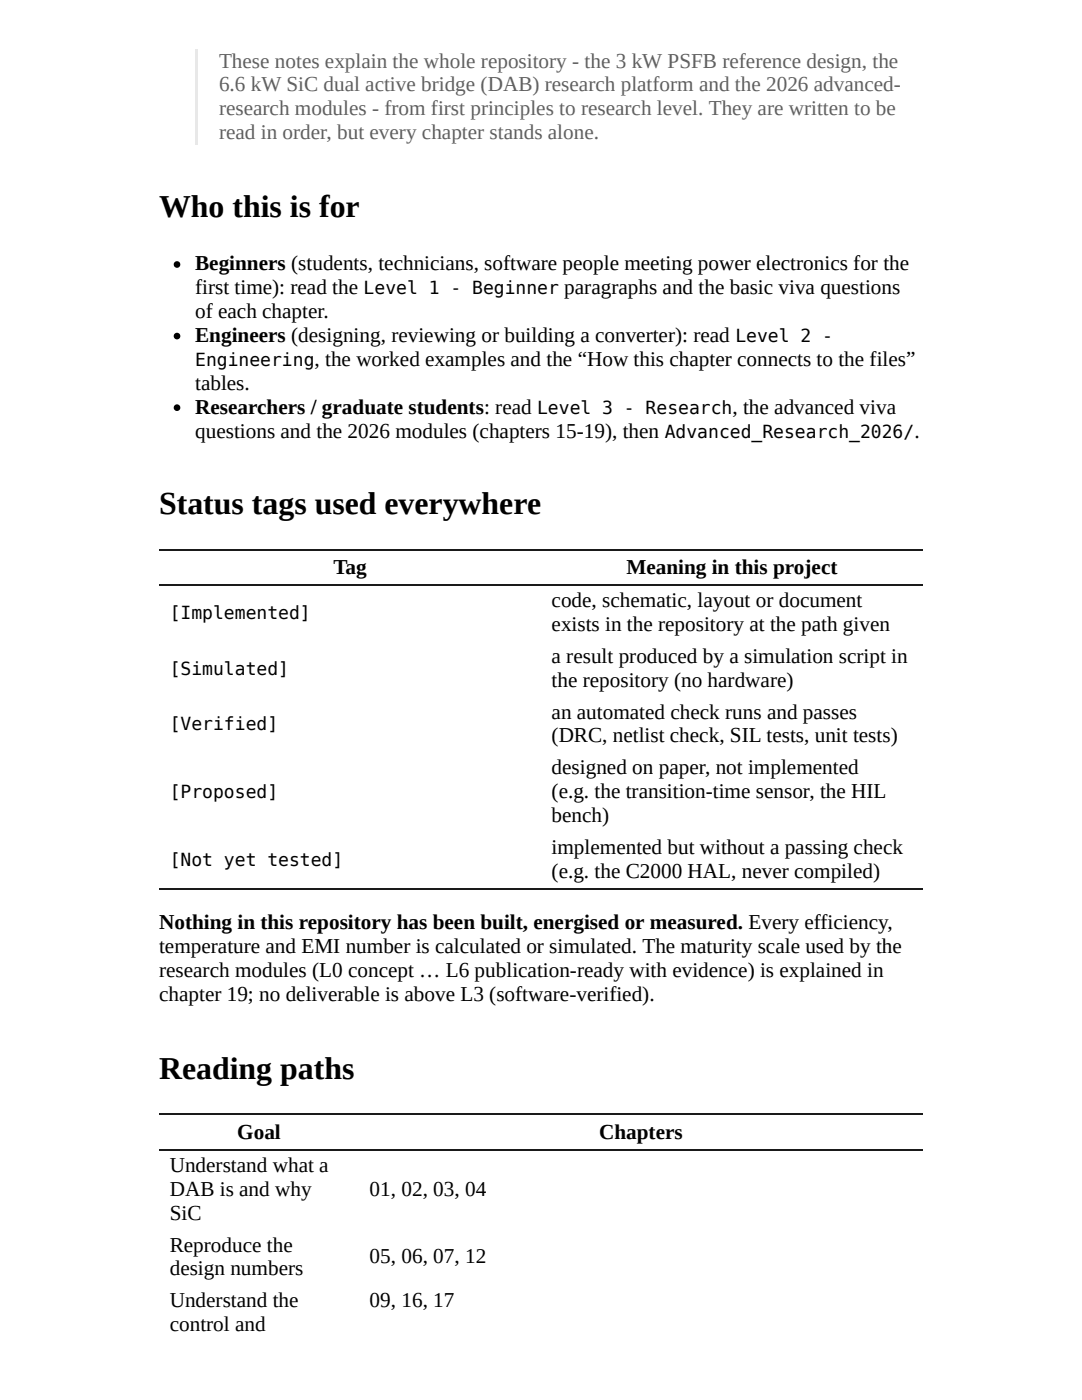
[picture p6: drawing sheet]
<svg xmlns="http://www.w3.org/2000/svg" width="216mm" height="279mm" viewBox="0 0 216 279" stroke-linecap="round" stroke-linejoin="round" font-family="sans-serif">
<defs><g id="words">
<g font-size="6.3">
<text x="31.7" y="43.4">Who this is for</text>
<text x="31.7" y="102.7">Status tags used everywhere</text>
<text x="31.7" y="215.4">Reading paths</text>
</g>
<g font-size="4.2" fill="#606060">
<text x="43.7" y="13.5">These notes explain the whole repository - the 3 kW PSFB reference design, the</text>
<text x="43.7" y="18.3">6.6 kW SiC dual active bridge (DAB) research platform and the 2026 advanced-</text>
<text x="43.7" y="23">research modules - from first principles to research level. They are written to be</text>
<text x="43.7" y="27.8">read in order, but every chapter stands alone.</text>
</g>
<g font-size="4.2">
<text x="38.9" y="54">Beginners (students, technicians, software people meeting power electronics for the</text>
<text x="38.9" y="58.7">first time): read the</text>
<text x="112.6" y="58.7">paragraphs and the basic viva questions</text>
<text x="38.9" y="63.5">of each chapter.</text>
<text x="38.9" y="68.3">Engineers (designing, reviewing or building a converter): read</text>
<text x="38.9" y="77.8">tables.</text>
<text x="62.8" y="73">, the worked examples and the “How this chapter connects to the files”</text>
<text x="38.9" y="82.5">Researchers / graduate students: read</text>
<text x="146.2" y="82.5">, the advanced viva</text>
<text x="38.9" y="87.3">questions and the 2026 modules (chapters 15-19), then</text>
<text x="182.5" y="87.3">.</text>
<text x="66.5" y="114.6">Tag</text>
<text x="125" y="114.6">Meaning in this project</text>
<text x="110.1" y="121.2">code, schematic, layout or document</text>
<text x="110.1" y="125.9">exists in the repository at the path given</text>
<text x="110.1" y="132.3">a result produced by a simulation script in</text>
<text x="110.1" y="137.1">the repository (no hardware)</text>
<text x="110.1" y="143.4">an automated check runs and passes</text>
<text x="110.1" y="148.2">(DRC, netlist check, SIL tests, unit tests)</text>
<text x="110.1" y="154.5">designed on paper, not implemented</text>
<text x="110.1" y="159.3">(e.g. the transition-time sensor, the HIL</text>
<text x="110.1" y="164">bench)</text>
<text x="110.1" y="170.4">implemented but without a passing check</text>
<text x="110.1" y="175.2">(e.g. the C2000 HAL, never compiled)</text>
<text x="31.7" y="185.5">Nothing in this repository has been built, energised or measured. Every efficiency,</text>
<text x="31.7" y="190.2">temperature and EMI number is calculated or simulated. The maturity scale used by the</text>
<text x="31.7" y="195">research modules (L0 concept … L6 publication-ready with evidence) is explained in</text>
<text x="31.7" y="199.8">chapter 19; no deliverable is above L3 (software-verified).</text>
<text x="47.3" y="227.3">Goal</text>
<text x="119.5" y="227.3">Chapters</text>
<text x="33.9" y="233.9">Understand what a</text>
<text x="33.9" y="238.7">DAB is and why</text>
<text x="73.8" y="238.7">01, 02, 03, 04</text>
<text x="33.9" y="243.4">SiC</text>
<text x="33.9" y="249.8">Reproduce the</text>
<text x="33.9" y="254.5">design numbers</text>
<text x="73.8" y="252.1">05, 06, 07, 12</text>
<text x="33.9" y="260.9">Understand the</text>
<text x="73.8" y="260.9">09, 16, 17</text>
<text x="33.9" y="265.6">control and</text>
</g>
<g font-size="3.6">
<text x="72.6" y="58.7">Level 1 - Beginner</text>
<text x="146.7" y="68.3">Level 2 -</text>
<text x="38.9" y="73">Engineering</text>
<text x="107.2" y="82.5">Level 3 - Research</text>
<text x="132.6" y="87.3">Advanced_Research_2026/</text>
<text x="33.9" y="123.6">[Implemented]</text>
<text x="33.9" y="134.7">[Simulated]</text>
<text x="33.9" y="145.8">[Verified]</text>
<text x="33.9" y="159.3">[Proposed]</text>
<text x="33.9" y="172.8">[Not yet tested]</text>
</g>
</g></defs>
<path d="M38.9 9.8h.5v19h-.5z" fill="#e6e6e6"/>
<path d="M31.7 109.7h152.4M31.7 116.8h152.4M31.7 177.4h152.4M31.7 222.4h152.4M31.7 229.5h152.4" fill="none" stroke="#1a1a1a" stroke-width=".26"/>
<g fill="#000">
<circle cx="35.3" cy="52.8" r=".66"/>
<circle cx="35.3" cy="67.1" r=".66"/>
<circle cx="35.3" cy="81.4" r=".66"/>
</g>
<use href="#words"/>
</svg>
